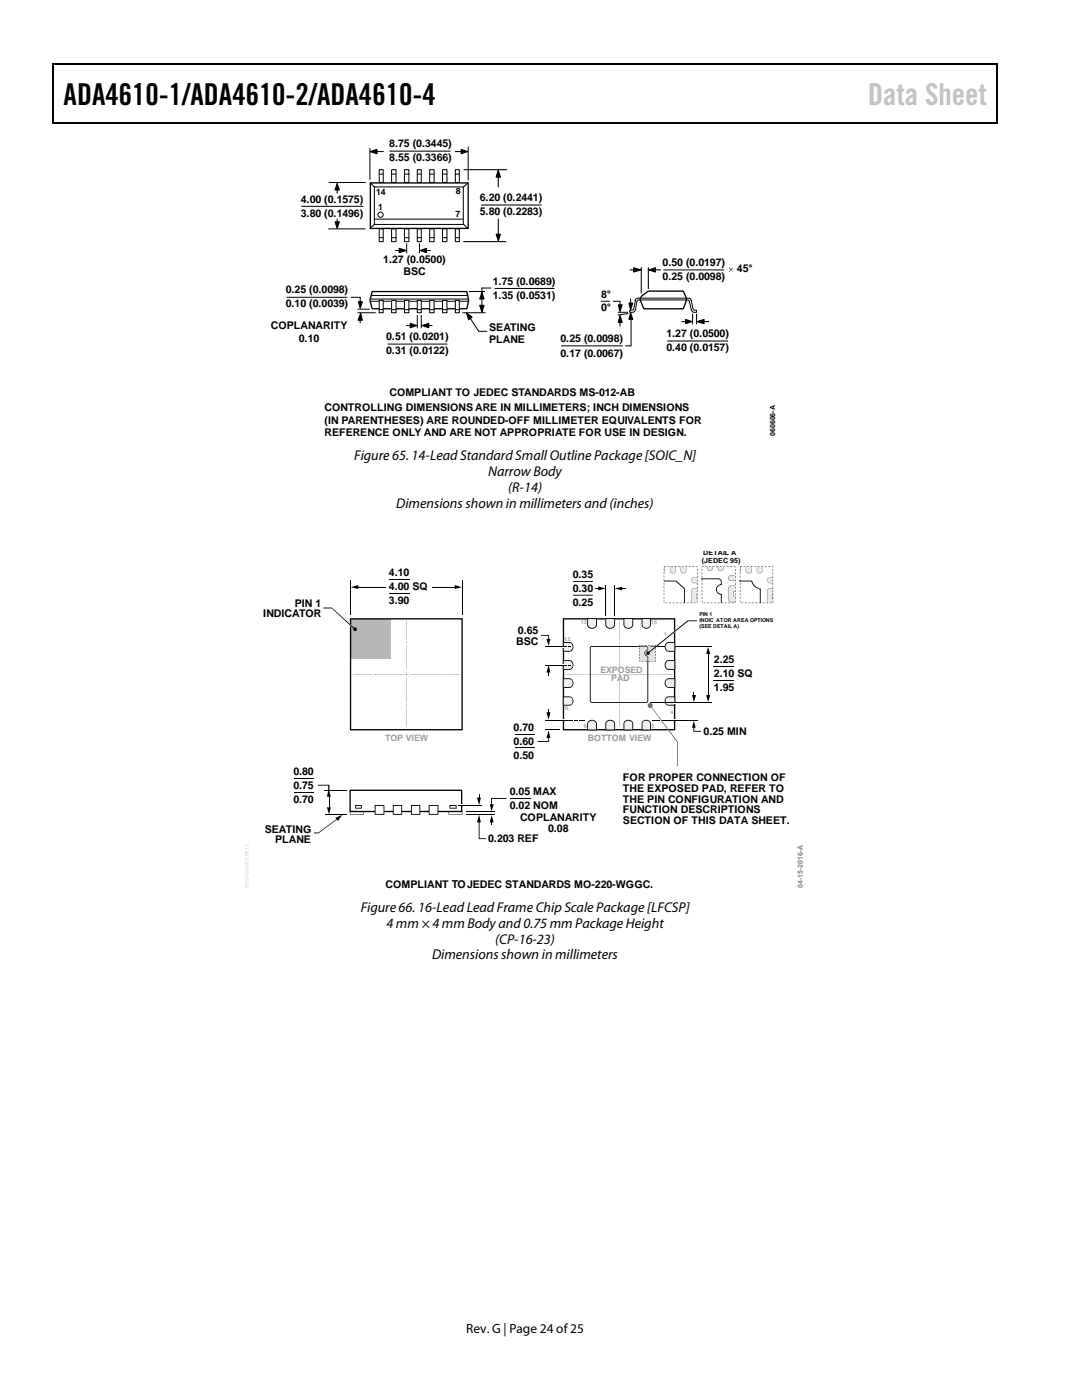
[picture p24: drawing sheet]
<svg xmlns="http://www.w3.org/2000/svg" width="216mm" height="279mm" viewBox="0 0 216 279" stroke-linecap="round" stroke-linejoin="round" font-family="sans-serif">
<defs><g id="words">
<text font-size="6" x="12.7" y="20.9">ADA4610-1/ADA4610-2/ADA4610-4</text>
<text font-size="6" fill="#c1c1c1" x="173.2" y="20.9">Data Sheet</text>
<g font-size="2.8">
<text x="70.7" y="91.9">Figure 65. 14-Lead Standard Small Outline Package [SOIC_N]</text>
<text x="97.4" y="95">Narrow Body</text>
<text x="79.1" y="101.4">Dimensions shown in millimeters and (inches)</text>
<text x="101.4" y="98.2">(R-14)</text>
<text x="72" y="181.9">Figure 66. 16-Lead Lead Frame Chip Scale Package [LFCSP]</text>
<text x="77.1" y="185.1">4 mm × 4 mm Bodyand 0.75 mm Package Height</text>
<text x="86.2" y="191.5">Dimensions shown in millimeters</text>
<text x="98.8" y="188.3">(CP-16-23)</text>
</g>
<text font-size="2.7" x="93" y="266">Rev. G | Page 24 of25</text>
<g font-size="2.1">
<text x="77.7" y="29.4">8.75 (0.3445)</text>
<text x="77.7" y="32.2">8.55 (0.3366)</text>
<text x="60" y="40.5">4.00 (0.1575)</text>
<text x="95.7" y="40.2">6.20 (0.2441)</text>
<text x="60" y="43.3">3.80 (0.1496)</text>
<text x="95.7" y="43">5.80 (0.2283)</text>
<text x="76.5" y="52.6">1.27 (0.0500)</text>
<text x="132.2" y="53.1">0.50 (0.0197)</text>
<text x="57" y="58.5">0.25 (0.0098)</text>
<text x="80.5" y="54.9">BSC</text>
<text x="98.4" y="56.8">1.75 (0.0689)</text>
<text x="98.4" y="59.6">1.35 (0.0531)</text>
<text x="120" y="59.5">8°</text>
<text x="132.2" y="55.9">0.25 (0.0098)</text>
<text x="147" y="54.3">45°</text>
<text x="54.1" y="65.6">COPLANARITY</text>
<text x="57" y="61.3">0.10 (0.0039)</text>
<text x="120" y="62.1">0°</text>
<text x="59.6" y="68.2">0.10</text>
<text x="77.1" y="67.9">0.51 (0.0201)</text>
<text x="77.1" y="70.7">0.31 (0.0122)</text>
<text x="97.6" y="66.1">SEATING</text>
<text x="97.6" y="68.4">PLANE</text>
<text x="111.8" y="68.3">0.25 (0.0098)</text>
<text x="111.8" y="71.2">0.17 (0.0067)</text>
<text x="133" y="67.3">1.27 (0.0500)</text>
<text x="133" y="70.1">0.40 (0.0157)</text>
<text x="64.7" y="82">CONTROLLING DIMENSIONS ARE IN MILLIMETERS; INCH DIMENSIONS</text>
<text x="77.7" y="79">COMPLIANT TO JEDEC STANDARDS MS-012-AB</text>
<text x="64.7" y="84.6">(IN PARENTHESES) ARE ROUNDED-OFF MILLIMETER EQUIVALENTS FOR</text>
<text x="64.7" y="87.1">REFERENCE ONLY AND ARE NOT APPROPRIATE FOR USE IN DESIGN.</text>
<text x="77.6" y="115">4.10</text>
<text x="77.6" y="117.8">4.00 SQ</text>
<text x="114.3" y="118.1">0.30</text>
<text x="114.3" y="115.3">0.35</text>
<text x="52.5" y="123.2">INDICATOR</text>
<text x="58.8" y="121.1">PIN 1</text>
<text x="77.6" y="120.6">3.90</text>
<text x="114.3" y="120.9">0.25</text>
<text x="103" y="128.7">BSC</text>
<text x="103.3" y="126.6">0.65</text>
<text x="142.5" y="137.9">1.95</text>
<text x="142.5" y="135.1">2.10 SQ</text>
<text x="142.5" y="132.2">2.25</text>
<text x="102.5" y="148.7">0.60</text>
<text x="102.5" y="145.8">0.70</text>
<text x="140.4" y="146.7">0.25 MIN</text>
<text x="58.5" y="154.7">0.80</text>
<text x="102.5" y="151.5">0.50</text>
<text x="124.3" y="155.9">FOR PROPER CONNECTION OF</text>
<text x="58.5" y="157.5">0.75</text>
<text x="58.5" y="160.3">0.70</text>
<text x="101.7" y="158.7">0.05 MAX</text>
<text x="101.7" y="161.5">0.02 NOM</text>
<text x="124.3" y="158">THE EXPOSED PAD, REFER TO</text>
<text x="124.3" y="160.2">THE PIN CONFIGURATION AND</text>
<text x="52.8" y="166.2">SEATING</text>
<text x="103.8" y="163.9">COPLANARITY</text>
<text x="109.4" y="166">0.08</text>
<text x="124.3" y="162.3">FUNCTION DESCRIPTIONS</text>
<text x="124.3" y="164.4">SECTION OF THIS DATA SHEET.</text>
<text x="54.9" y="168.3">PLANE</text>
<text x="97.4" y="168.1">0.203 REF</text>
<text x="76.9" y="177.2">COMPLIANT TOJEDEC STANDARDS MO-220-WGGC.</text>
</g>
<g font-size="1.8">
<text x="75.1" y="39">14</text>
<text x="75.5" y="41.9">1</text>
<text x="90.9" y="38.8">8</text>
<text x="90.9" y="43.3">7</text>
</g>
<g font-size="1.8" fill="#9a9c9e">
<text x="119.8" y="134.3">EXPOSED</text>
<text x="122" y="135.9">PAD</text>
<text x="76.9" y="147.8">TOP VIEW</text>
<text x="117.3" y="147.8">BOTTOM VIEW</text>
</g>
<g font-size="1.4">
<text x="154.7" y="87.1" transform="rotate(-90 154.7 87.1)">060606-A</text>
<text x="140.1" y="112.3">(JEDEC 95)</text>
<text x="140.3" y="110.8">DETAIL A</text>
</g>
<text font-size="1.4" fill="#808285" x="160.2" y="177.2" transform="rotate(-90 160.2 177.2)">04-15-2016-A</text>
<g font-size="1.1" fill="#9a9c9e">
<text x="115.9" y="124.6">13</text>
<text x="129.9" y="124.6">16</text>
<text x="112.6" y="128">12</text>
<text x="132.5" y="126.9">1</text>
<text x="112.8" y="141.8">9</text>
<text x="133.8" y="142.6">4</text>
<text x="116.5" y="145.3">8</text>
<text x="130" y="145.3">5</text>
</g>
<g font-size="1.1">
<text x="139.5" y="122.9">PIN 1</text>
<text x="139.5" y="124.1">INDIC ATOR AREA OPTIONS</text>
<text x="139.6" y="125.3">(SEE DETAIL A)</text>
</g>
</g></defs>
<path d="M10.5 12.7h.3v1h-.3zM10.5 12.7h.3v.3h-.3zM133.3 12.7h.3v.3h-.3zM198.8 12.7h.2v1h-.2zM198.8 12.7h.2v.3h-.2zM10.5 24.4h.3v.2h-.3zM133.1 24.4h.2v.2h-.2zM198.8 24.4h.2v.2h-.2zM93.1 62.4l1.1 .9-.7 .5zM138.2 62.7v1.9zM139 62.8v1.8z" fill="#000"/>
<path d="M10.7 13.7v10.7M10.8 12.8h122.5M133.6 12.8h65.2M198.9 13.7v10.7M10.8 24.5h188" fill="none" stroke="#000" stroke-width=".25"/>
<path d="M73.9 36.5h19.5v9.1h-19.5zM74.3 58.2h18.9l.3 1.7-.3 1.7h-18.9l-.5-1.7z" fill="none" stroke="#000" stroke-width=".26"/>
<g fill="none" stroke="#000" stroke-width=".2">
<path d="M72.8 36.4h-7.1M73.8 29.6v6.2M73.9 36.5l.8 .8M74.7 37.3h17.7v7.5h-17.7zM77.8 30.2h12M93.3 36.5l-.8 .8M93.4 29.4v6.5M101.1 33.9h-8.5M57.3 59.3h11.9M60.1 41.2h12.4M65.6 45.7h7.2M74 59.7h19.3"/>
<path d="M74.2 59h19.1M74.6 44.9l-.8 .7M74.7 43.7h17.7M75.7 45.7h.8v2.5h-.8zM75.7 47.4h.8M78.1 45.7h.9v2.5h-.9zM78.2 47.4h.8M80.7 45.7h.9v2.5h-.9zM80.8 47.4h.8M81.1 48.7v1.7M83.3 45.7h.8v2.5h-.8zM83.3 47.4h.8"/>
<path d="M83.7 48.7v1.7M85.7 45.7h.9v2.5h-.9zM85.8 47.4h.8M88.3 45.7h.9v2.5h-.9zM88.4 47.4h.8M90.9 45.7h.8v2.5h-.8zM90.9 47.4h.8M92.5 44.8l.8 .8M92.5 48.2h8.4M93.7 58.2h3M96 40.9h12.1M98.8 57.6h11.8"/>
<path d="M126.9 59.7l.4-.2h10a.54 .54 0 0 1 .6 .5l.4 1.8 .7 .1v.4h-.4a.65 .65 0 0 1-.7-.5l-.4-1.8-.3-.1h-9.8l-.3 .3-.3 1.6a.84 .84 0 0 1-1.1 .5v-.4l.7-.1zM128 53.4v5M129.4 53.4v4.2M132.5 53.9h11.9M71.4 61.7h2.2M71.4 62.4h3.5M74 60.1h19.3M77.4 68.7h11.8M92.4 62.4h4.4M93.1 62.4l1.1 .9-.7 .5zM93.9 63.6l1.6 2.4M95.5 66.1h1.6"/>
<path d="M112.1 69h12.1M133.2 68.1h12M138.2 62.7v1.9M139 62.8v1.8"/>
</g>
<path d="M75.7 59.9h.8v2.5h-.8z" fill="#fff" stroke="#000" stroke-width=".2"/>
<path d="M75.7 61.8h.8z" fill="#fff"/>
<path d="M75.7 61.8h.8" fill="none" stroke="#000" stroke-width=".2"/>
<path d="M78.1 59.9h.9v2.5h-.9z" fill="#fff" stroke="#000" stroke-width=".2"/>
<path d="M78.2 61.8h.8z" fill="#fff"/>
<path d="M78.2 61.8h.8" fill="none" stroke="#000" stroke-width=".2"/>
<path d="M80.7 59.9h.9v2.5h-.9z" fill="#fff" stroke="#000" stroke-width=".2"/>
<path d="M80.8 61.8h.8z" fill="#fff"/>
<path d="M80.8 61.8h.8" fill="none" stroke="#000" stroke-width=".2"/>
<path d="M83.3 59.9h.8v2.5h-.8z" fill="#fff" stroke="#000" stroke-width=".2"/>
<path d="M83.3 61.8h.8z" fill="#fff"/>
<path d="M83.3 61.8h.8" fill="none" stroke="#000" stroke-width=".2"/>
<path d="M85.7 59.9h.9v2.5h-.9z" fill="#fff" stroke="#000" stroke-width=".2"/>
<path d="M85.8 61.8h.8z" fill="#fff"/>
<path d="M85.8 61.8h.8" fill="none" stroke="#000" stroke-width=".2"/>
<path d="M88.3 59.9h.9v2.5h-.9z" fill="#fff" stroke="#000" stroke-width=".2"/>
<path d="M88.4 61.8h.8z" fill="#fff"/>
<path d="M88.4 61.8h.8" fill="none" stroke="#000" stroke-width=".2"/>
<path d="M90.9 59.9h.8v2.5h-.8z" fill="#fff" stroke="#000" stroke-width=".2"/>
<path d="M90.9 61.8h.8z" fill="#fff"/>
<g fill="none" stroke="#000" stroke-width=".2">
<path d="M67.3 36.6l.4 1.3h-.9zM67.3 37.5v1M73.8 30.3l1.4-.5v.9zM74.7 30.3h1.8M75.7 33.9h.8v2.5h-.8zM75.7 34.7h.8M78.1 33.9h.9v2.5h-.9zM78.2 34.7h.8M80.7 33.9h.9v2.5h-.9zM80.8 34.7h.8M83.3 33.9h.8v2.5h-.8zM83.3 34.7h.8"/>
<path d="M85.7 33.9h.9v2.5h-.9zM85.8 34.7h.8M88.3 33.9h.9v2.5h-.9zM88.4 34.7h.8M90.9 33.9h.8v2.5h-.8zM90.9 34.7h.8M90.9 30.3h1.5M92 29.8l1.3 .5-1.3 .4zM99.4 34v3.3M99.4 34l.5 1.4h-.9zM66.8 44.3h.9l-.4 1.3zM67.3 43.7v1.3"/>
<path d="M70.1 59.3h1.8M71.9 59.4v1.4M78.9 50h1.3M79.6 49.6l1.5 .4-1.5 .4zM83.8 50l1.3-.4v.8zM84.7 50h1.1M96.2 57.6v3.3M96.2 57.5h1.7M96.2 58.4l.4 1.3h-.9zM99 46.7h.9l-.5 1.4zM99.4 43.7v3.7M125.7 53.9h1.3"/>
<path d="M125.8 59.7v1.5M126.4 53.4l1.5 .5-1.5 .4zM129.5 53.9l1.3-.5v.9zM130.3 53.9h1.4M71.5 60.2h.8l-.4 1.3zM71.9 63.2v1.2M72 62.5l.3 1.4h-.9zM81.1 65h1.4M81.9 64.5l1.3 .5-1.3 .4zM83.3 62.9v2.5M84.1 62.9v2.5M84.1 65l1.5-.5v.9z"/>
<path d="M84.9 65h1.3M90.9 61.8h.8M95.7 60.9h.9l-.4 1.4zM120 60.1h1.6M122.4 60.1h1.3M123.4 62.3h1.8M123.4 60.8h.8l-.5 1.4zM123.7 63.9v1.2M123.7 62.9l.5 1.5h-.8zM123.7 60.2v1.3M124.9 69h.9M125.3 62.6l-1.9 .3"/>
<path d="M125.5 60.5h.8l-.5 1.3zM125.8 62.4l.5 1.3h-.8zM125.9 63.4v5.6M136.1 64.2h1.1M136.8 63.7l1.3 .5-1.3 .4zM139.1 64.2l1.4-.5v.9zM140 64.2h1.4M77.8 115.7h4M77.8 118.4h4M142.4 133h4.1M142.4 135.7h4.1"/>
<circle cx="75.9" cy="42.9" r=".52"/>
</g>
<path d="M128 59.1l1.4-1h6.9l.7 1.4v.4l-.7 1.7h-7.8l-.7-1.7v-.4z" fill="none" stroke="#000" stroke-width=".26"/>
<g fill="#000">
<path d="M67.3 36.6l.4 1.3h-.9zM67.3 37.5v1zM74.7 30.3h1.8zM73.8 30.3l1.4-.5v.9zM90.9 30.3h1.5zM92 29.8l1.3 .5-1.3 .4zM99.4 34l.5 1.4h-.9zM66.8 44.3h.9l-.4 1.3zM78.9 50h1.3zM79.6 49.6l1.5 .4-1.5 .4zM84.7 50h1.1zM83.8 50l1.3-.4v.8z"/>
<path d="M96.2 58.4l.4 1.3h-.9zM99 46.7h.9l-.5 1.4zM125.7 53.9h1.3zM126.4 53.4l1.5 .5-1.5 .4zM130.3 53.9h1.4zM129.5 53.9l1.3-.5v.9zM145.4 53.4l.1-.1 .4 .5 .4-.5-.3 .6 .3 .4-.4-.4-.4 .4-.1-.1 .4-.3zM72 62.5l.3 1.4h-.9zM71.9 59.4v1.4zM71.5 60.2h.8l-.4 1.3zM81.9 64.5l1.3 .5-1.3 .4zM84.1 65l1.5-.5v.9z"/>
<path d="M95.7 60.9h.9l-.4 1.4zM123.4 60.8h.8l-.5 1.4zM123.7 62.9l.5 1.5h-.8zM125.5 60.5h.8l-.5 1.3zM125.8 62.4l.5 1.3h-.8zM136.1 64.2h1.1zM136.8 63.7l1.3 .5-1.3 .4zM140 64.2h1.4zM139.1 64.2l1.4-.5v.9z"/>
<path d="M114.3 118.7h4v.2h-4zM114.3 116h4v.1h-4z"/>
</g>
<path d="M70.1 123.5h7.9v8h-7.9z" fill="#b5b7b9"/>
<path d="M69.9 115.9v6.9M71.2 117.2h5.7M86.3 117.2h4.7M92.2 115.9v6.9M65.7 158.7v2.7M101.8 159.4h4.1M102.7 146.6h3.9M102.7 149.2h3.9M108.8 145.7h2.9M64.9 162.5h4.3M93 162h5.7M93 162.6h5.7" fill="none" stroke="#000" stroke-width=".2"/>
<g fill="#000">
<path d="M70 117.2l1.5-.4v.7zM90.7 116.8l1.5 .4-1.5 .3zM109 127.5h.8l-.3 1.4zM109.4 134h.2v.8h-.2zM108 126.7h1.6v1.1h-.2v-.9h-1.4zM109.5 132.7l.3 1.5h-.8zM63.5 156.6h2.3l-.1 2.2h-.2v-2h-2zM65.6 157.5l.4 1.5h-.8zM69.7 157.7l.2-.1h22.3v4.5h-22.4l-.1-4.3h.3v4h22v-3.9h-22.1zM69.8 123.4h22.5v22.3h-.1v-.2l-.1 .2v-22.1h-22v21.9h22.1v.2h.1l-22.5 .1zM95.2 159.2h.8l-.4 1.5zM95.5 158.6h.2v.9h-.2z"/>
<path d="M98 159.3h3.1v.1h-2.9v1.4h-.2zM109 142.2h.8l-.3 1.5zM107.3 147.9h2.1v-.9h.2v1.1h-2.3zM109.4 141.5h.2v.9h-.2zM109.5 145.8l.3 1.5h-.8zM112.3 123.4h22.4v22.3l-.1-.2v.2h-.1v-22.1h-21.9v21.9h22l.1 .3h-22.4zM65.2 161.1h.8l-.3 1.4zM62.7 166.1h.8l3.8-2.8 .1 .1-3.9 2.9h-.8zM66.9 163.2l1.4-.6-.9 1.2zM95.6 162.6l.4 1.5h-.8zM95.5 163.8h.2v3.5h1.3v.2h-1.5zM97.7 160.5h.8l-.4 1.4z"/>
<path d="M98 163.8h.2v.9h-.2zM98.1 162.7l.4 1.4h-.8z"/>
</g>
<path d="M69.5 124.6l.2-.2 .6 .5-.2 .2z" fill="#fff"/>
<g fill="#000">
<path d="M64.5 121.3h1.7l4.7 4.2-.1 .2-4.6-4.3h-1.7z"/>
<circle cx="70.9" cy="125.6" r=".36"/>
</g>
<g fill="#fff">
<path d="M134.4 129h.5z"/>
<path d="M134.4 128.8h.5v.3h-.5z"/>
</g>
<path d="M120.9 116.8v6.1M122.6 116.8v6.1M129.8 129h12.4" fill="none" stroke="#000" stroke-width=".2"/>
<path d="M119.4 117l1.5 .5-1.5 .3zM118.8 117.4h.9v.1h-.9zM123.9 117.4h.9v.1h-.9zM122.6 117.5l1.5-.4v.7z" fill="#000"/>
<path d="M74.8 160.8h1.8v1.7h-1.8z" fill="#fff"/>
<path d="M74.8 160.7h1.8l.1 1.8-1.9 .1v-1.8h.1v1.6h1.6v-1.6h-1.7z" fill="#000"/>
<path d="M78.5 160.8h1.6v1.7h-1.6z" fill="#fff"/>
<path d="M78.4 160.7h1.8v1.9h-1.8v-1.8h.2v1.6h1.5v-1.6h-1.6z" fill="#000"/>
<path d="M82.1 160.8h1.7v1.7h-1.7z" fill="#fff"/>
<path d="M82 160.7h1.9v1.9h-1.9v-1.8h.2v1.6h1.5v-1.6h-1.6z" fill="#000"/>
<path d="M85.6 160.8h1.8v1.7h-1.8z" fill="#fff"/>
<path d="M69.8 161.9h2.8v.7h-2.8v-.6l.1 .5h2.6v-.5zM85.5 160.8l2-.1v1.9h-1.9l-.1-1.8h.2v1.6h1.6v-1.6zM89.5 161.9h2.8v.7h-2.8v-.6l.1 .5h2.6v-.5z" fill="#000"/>
<path d="M89.8 160.8h1.2v.5h-1.2z" fill="#fff"/>
<path d="M89.7 160.7h1.4v.7h-1.4v-.6h.2v.4h1v-.4h-1.1z" fill="#000"/>
<path d="M71 160.8h1.1v.5h-1.1z" fill="#fff"/>
<path d="M70.9 160.7h1.3v.7h-1.3v-.6h.2v.4h.9v-.4h-1z" fill="#000"/>
<path d="M64.8 157.8h4.4" fill="none" stroke="#000" stroke-width=".2"/>
<path d="M112.2 143.6h.5v.2h-.5z" fill="#fff"/>
<path d="M108.8 143.7h5.5" fill="none" stroke="#000" stroke-width=".2"/>
<path d="M114.6 143.7h.6v.1h-.6zM115.6 143.7h1.1v.1h-1.1z" fill="#000"/>
<path d="M91.8 160.6h.5v.2h-.5z" fill="#fff"/>
<path d="M91.5 160.8h4.5" fill="none" stroke="#000" stroke-width=".2"/>
<path d="M134.3 143.6h.4v.2h-.4z" fill="#fff"/>
<path d="M58.8 155.3h3.8M58.8 158.2h3.8M132.8 143.7h6.4" fill="none" stroke="#000" stroke-width=".2"/>
<path d="M138.1 138.7h.8l-.5 1.4zM138.4 138.1h.1v1h-.1zM130.1 143.7h1.5v.1h-1.5zM131.9 143.7h.6v.1h-.6zM138.4 143.8l.4 1.4h-.7zM138.4 145h.1v.9h1.4v.1h-1.5z" fill="#000"/>
<g fill="#717275">
<path d="M129.6 140.8l.2-.1 5.5 7.4-.1 4.8-.1-.1v-4.7z"/>
<circle cx="129.7" cy="140.8" r=".51"/>
</g>
<g fill="#cdcdcd">
<path d="M81 134.1l.1 .8z"/>
<path d="M80.7 134.5l.8 .1z"/>
</g>
<path d="M81.9 134.5h6" fill="none" stroke="#cdcdcd" stroke-width=".2"/>
<path d="M88.3 134.5l.4 .1z" fill="#cdcdcd"/>
<path d="M74.6 134.5h5.7M89.1 134.5h2.6" fill="none" stroke="#cdcdcd" stroke-width=".2"/>
<path d="M73.8 134.5l.4 .1z" fill="#cdcdcd"/>
<path d="M70.4 134.5h3" fill="none" stroke="#cdcdcd" stroke-width=".2"/>
<path d="M81 140.6l.1 .4z" fill="#cdcdcd"/>
<path d="M81.1 135.3v4.9M81.1 141.4v3.6" fill="none" stroke="#cdcdcd" stroke-width=".2"/>
<path d="M81 128l.1 .4z" fill="#cdcdcd"/>
<path d="M81.1 128.8v4.9M81.1 123.9v3.7" fill="none" stroke="#cdcdcd" stroke-width=".2"/>
<g fill="#cdcdcd">
<path d="M123.5 134.1l.1 .8z"/>
<path d="M123.2 134.5l.8 .1z"/>
</g>
<path d="M124.4 134.5h6" fill="none" stroke="#cdcdcd" stroke-width=".2"/>
<path d="M130.8 134.5l.4 .1z" fill="#cdcdcd"/>
<path d="M117.1 134.5h5.7M131.6 134.5h2.6" fill="none" stroke="#cdcdcd" stroke-width=".2"/>
<path d="M116.3 134.5l.4 .1z" fill="#cdcdcd"/>
<path d="M112.9 134.5h3" fill="none" stroke="#cdcdcd" stroke-width=".2"/>
<path d="M123.5 140.6l.1 .4z" fill="#cdcdcd"/>
<path d="M123.6 135.3v4.9M123.6 141.4v3.6" fill="none" stroke="#cdcdcd" stroke-width=".2"/>
<path d="M123.5 128l.1 .4z" fill="#cdcdcd"/>
<path d="M123.6 128.8v5M123.6 123.9v3.7" fill="none" stroke="#cdcdcd" stroke-width=".2"/>
<path d="M117.3 123.5h1.7v1.2a.91 .91 0 0 1-.9 .7 .91 .91 0 0 1-.8-.7z" fill="#f2f1f2"/>
<path d="M117.2 123.5l1.9-.1v1.3h-.2v-1.2h-1.6v1.2a.88 .88 0 0 0 .9 .6 .88 .88 0 0 0 .8-.6h.1a.99 .99 0 0 1-1 .8 .99 .99 0 0 1-.9-.8z" fill="#000"/>
<path d="M120.9 123.5h1.7v1.2a.91 .91 0 0 1-.8 .7 .91 .91 0 0 1-.9-.7z" fill="#f2f1f2"/>
<path d="M120.8 123.5l1.9-.1v1.3h-.1v-1.2h-1.6v1.2a.88 .88 0 0 0 .8 .6 .88 .88 0 0 0 .8-.6h.1a.99 .99 0 0 1-.9 .8 .99 .99 0 0 1-1-.8z" fill="#000"/>
<path d="M124.5 123.5h1.8v1.2a.91 .91 0 0 1-.9 .7 .91 .91 0 0 1-.9-.7z" fill="#f2f1f2"/>
<path d="M124.4 123.4l1.9 .1v1.2h-.1v-1.2h-1.6v1.2a.88 .88 0 0 0 .8 .6 .88 .88 0 0 0 .9-.6 .99 .99 0 0 1-.9 .8 .99 .99 0 0 1-1-.8z" fill="#000"/>
<path d="M128.1 123.5h1.7v1.2a.85 .85 0 0 1-.8 .7 .85 .85 0 0 1-.9-.7z" fill="#f2f1f2"/>
<path d="M117.7 129.1l.4-.2h10.8l.4 .2v.7a.59 .59 0 0 0-.6 .5h-.1a.61 .61 0 0 1 .7-.6l-.2-.5-.2-.1h-10.9l-.1 .3v10.6l.2 .1h11l.1-.2v-8.9h.1a.58 .58 0 0 1-.7-.7l.4 .5 .4 .2v8.9l-.3 .3-11 .1-.2-.1-.2-.3zM128 123.4h1.9v1.3h-.2v-1.2h-1.5v1.2a.82 .82 0 0 0 .8 .6 .82 .82 0 0 0 .8-.6h.1a.94 .94 0 0 1-.9 .8 .94 .94 0 0 1-1-.8z" fill="#000"/>
<path d="M117.5 144a.9 .9 0 0 1 1.5 .4v1.3h-1.7v-1.3z" fill="#f2f1f2"/>
<path d="M117.4 143.9a1.01 1.01 0 0 1 1.7 .5h-.1a.88 .88 0 0 0-.8-.6 .88 .88 0 0 0-.9 .6v1.2h1.6v-1.2h.2v1.4l-1.9-.1v-1.3z" fill="#000"/>
<path d="M121.1 144a.92 .92 0 0 1 1.5 .4v1.3h-1.7v-1.3z" fill="#f2f1f2"/>
<path d="M121.1 143.9a1.01 1.01 0 0 1 1.6 .5h-.1a.88 .88 0 0 0-.8-.6 .88 .88 0 0 0-.8 .6v1.2h1.6v-1.2h.1v1.4l-1.9-.1v-1.3z" fill="#000"/>
<path d="M124.7 144a.94 .94 0 0 1 1.6 .4v1.3h-1.8v-1.3z" fill="#f2f1f2"/>
<path d="M124.7 143.9a1.01 1.01 0 0 1 1.6 .5 .88 .88 0 0 0-.9-.6 .88 .88 0 0 0-.8 .6v1.2h1.6v-1.2h.1v1.3l-1.9 .1v-1.4z" fill="#000"/>
<path d="M128.4 144a.85 .85 0 0 1 1.4 .4v1.3h-1.7v-1.3z" fill="#f2f1f2"/>
<path d="M128.3 143.9a.94 .94 0 0 1 1.6 .5h-.1a.82 .82 0 0 0-.8-.6 .82 .82 0 0 0-.8 .6v1.2h1.5v-1.2h.2v1.4h-1.9v-1.4z" fill="#000"/>
<path d="M132.9 139.3l.5-.2h1.3v1.6h-1.3a.85 .85 0 0 1-.5-1.4z" fill="#f2f1f2"/>
<path d="M132.9 139.3l.2-.2h.3a.82 .82 0 0 0-.6 .8 .82 .82 0 0 0 .6 .8h1.2v-1.5h-1.2v-.2h1.3v1.8h-1.3a.94 .94 0 0 1-.5-1.5z" fill="#000"/>
<path d="M132.9 135.7l.5-.3h1.3v1.8h-1.3a.94 .94 0 0 1-.5-1.5z" fill="#f2f1f2"/>
<path d="M132.9 135.6l.2-.2h.3a.88 .88 0 0 0-.6 .9 .88 .88 0 0 0 .6 .8h1.2v-1.6h-1.2v-.1h1.3v1.8l-1.3 .1a1.01 1.01 0 0 1-.5-1.7z" fill="#000"/>
<path d="M132.9 132.1l.5-.3h1.3v1.8h-1.3a.91 .91 0 0 1-.5-1.5z" fill="#f2f1f2"/>
<path d="M132.9 132l.2-.2h.3a.88 .88 0 0 0-.6 .9 .88 .88 0 0 0 .6 .8h1.2v-1.6h-1.2v-.2h1.3v1.9l-1.3 .1a1.01 1.01 0 0 1-.5-1.7z" fill="#000"/>
<path d="M132.9 128.5l.5-.3h1.3v1.8h-1.3a.91 .91 0 0 1-.5-1.5z" fill="#f2f1f2"/>
<path d="M132.9 128.4l.2-.2h.3a.88 .88 0 0 0-.6 .9 .88 .88 0 0 0 .6 .8h1.2v-1.6h-1.2v-.2h1.3v2h-1.3a1.01 1.01 0 0 1-.5-1.7z" fill="#000"/>
<path d="M112.4 139.1h1.2a.85 .85 0 0 1 .7 .8 .85 .85 0 0 1-.7 .8h-1.2z" fill="#f2f1f2"/>
<path d="M112.3 139.1l1.3-.1v.2h-1.1v1.5h1.1a.82 .82 0 0 0 .7-.8 .82 .82 0 0 0-.7-.8v-.1a.94 .94 0 0 1 .8 .9 .94 .94 0 0 1-.8 .9l-1.3-.1z" fill="#000"/>
<path d="M112.4 135.4h1.2a.9 .9 0 0 1 .7 .9 .9 .9 0 0 1-.7 .9h-1.2z" fill="#f2f1f2"/>
<path d="M112.3 135.4h1.3v.1h-1.1v1.6h1.1a.88 .88 0 0 0 .6-.8 .88 .88 0 0 0-.6-.9 .99 .99 0 0 1 .8 .9 .99 .99 0 0 1-.8 1l-1.3-.1z" fill="#000"/>
<path d="M112.4 131.8h1.2a.9 .9 0 0 1 .7 .9 .9 .9 0 0 1-.7 .9h-1.2z" fill="#f2f1f2"/>
<path d="M112.3 131.8l1.3-.1v.2h-1.1v1.6h1.1a.88 .88 0 0 0 .6-.8 .88 .88 0 0 0-.6-.9v-.1a.99 .99 0 0 1 .8 1 .99 .99 0 0 1-.8 1l-1.3-.1z" fill="#000"/>
<path d="M112.4 128.2h1.2a.9 .9 0 0 1 .7 .9 .9 .9 0 0 1-.7 .9h-1.2z" fill="#f2f1f2"/>
<path d="M112.3 128.2l1.3-.1v.2h-1.1v1.6h1.1a.88 .88 0 0 0 .6-.8 .88 .88 0 0 0-.6-.9v-.1a.99 .99 0 0 1 .8 1 .99 .99 0 0 1-.8 1l-1.3-.1z" fill="#000"/>
<path d="M112.2 128.9h.4v.3h-.4z" fill="#fff"/>
<path d="M112.8 129h.4v.2h-.4zM113.5 129h.5v.2h-.5z" fill="#000"/>
<path d="M108.9 129.1h3.8" fill="none" stroke="#000" stroke-width=".2"/>
<path d="M112.2 132.5h.4v.3h-.4z" fill="#fff"/>
<path d="M112.8 132.6h.4v.2h-.4zM113.5 132.6h.5v.2h-.5zM140.9 138.7h.8l-.4 1.4zM141.3 129.1l.4 1.4h-.8z" fill="#000"/>
<path d="M108.9 132.7h3.8M141.3 130.2v8.8" fill="none" stroke="#000" stroke-width=".2"/>
<path d="M127.6 128.7h3.3v.2h-1.1v.2h1.1v2.8h-1.5l-.1-1-.3-.1-.3-.5h-.1a.75 .75 0 0 0 .6 .7v.9h-1.6v-2.8h1.5l.1 .5a.58 .58 0 0 0-.6 .7h.1a.59 .59 0 0 1 .6-.5v-.7l-.2-.1-1.5-.1z" fill="#e5e6e7"/>
<g fill="#616365">
<path d="M129.8 128.9h1.1v.2h-1.1z"/>
<path d="M128.6 130.3a.75 .75 0 0 0 .6 .7v.9h.2l-.1-1-.3-.1-.3-.5zM127.6 128.9v.2h1.5l.1 .5a.58 .58 0 0 0-.6 .7h.1a.59 .59 0 0 1 .6-.5v-.7l-.2-.1z"/>
</g>
<g fill="#000">
<path d="M127.6 128.7h.3l-.3 .3zM127.6 131.7l.3 .2-.3 .1zM130.6 128.7h.3v.2l-.1 .1zM130.6 131.9l.3-.2v.3z"/>
<path d="M127.6 129.2l.1 .4zM127.6 129.9l.1 .3zM127.6 130.5l.1 .4zM127.6 131.1l.1 .4z"/>
<path d="M128 131.9h.5zM128.6 131.9l.5 .1zM129.4 131.9l.3 .1zM130 131.9l.3 .1z"/>
<path d="M130 128.7l.3 .1zM129.4 128.7l.3 .1zM128.6 128.7l.5 .1zM128 128.7h.5z"/>
<path d="M130.8 131.1l.1 .4zM130.8 130.5l.1 .4zM130.8 129.9l.1 .3zM130.8 129.2l.1 .4z"/>
</g>
<path d="M131.7 128.1l3.6-2.8 .1 .3-3.5 2.8z" fill="#fff"/>
<g fill="#000">
<path d="M129.3 130.2l7.9-6.4h1.9v.2h-1.8l-7.9 6.4z"/>
<circle cx="129.3" cy="130.4" r=".37"/>
</g>
<path d="M153.3 115.4l1-.1v1h-1a.54 .54 0 0 1 0-.9z" fill="#eceded"/>
<path d="M153.3 115.3h1l-1 .1a.54 .54 0 0 0 0 .9h1l-.7 .1a.57 .57 0 0 1-.6-.4 .57 .57 0 0 1 .3-.7z" fill="#717375"/>
<path d="M151.1 113.1h1v.8a.49 .49 0 0 1-.5 .5 .49 .49 0 0 1-.5-.5z" fill="#eceded"/>
<path d="M151 113.1l.1 .8a.49 .49 0 0 0 .5 .5 .49 .49 0 0 0 .5-.5v-.8v.8a.58 .58 0 0 1-.5 .6 .58 .58 0 0 1-.6-.6z" fill="#717375"/>
<path d="M148.9 113.1h1v.8a.54 .54 0 0 1-.5 .5 .54 .54 0 0 1-.5-.5z" fill="#eceded"/>
<path d="M148.8 113.1l.1 .8a.54 .54 0 0 0 .5 .5 .54 .54 0 0 0 .5-.5v-.8l.1 .8a.63 .63 0 0 1-.6 .6 .63 .63 0 0 1-.6-.6z" fill="#717375"/>
<path d="M147.6 113.1v1.1z" fill="#eceded"/>
<path d="M147.7 113.1l.1 1-.2 .2z" fill="#717375"/>
<path d="M153.3 117.6l1-.1v.9h-.2v1.2h.2v.7h-1.1l-.1-.2v-2z" fill="#eceded"/>
<path d="M154.1 118.4v1.2h.2v-1.2zM153.2 117.5l-.2 .6 .1 2.2v-2.4l.4-.4 .8-.1h-.8z" fill="#717375"/>
<g fill="#000">
<path d="M147.6 115.9l2.5 .1a2.12 2.12 0 0 0 1.7 1.5v2.8h-.2v-2.8l.1 .1a2.03 2.03 0 0 1-1.8-1.6h.1h-2.4z"/>
<path d="M147.6 113v.2l.5-.1zM147.6 113.5v.4zM147.6 114.2v.4zM147.6 114.9v.4zM147.6 115.6v.4zM147.6 116.3v.5zM147.6 117v.5zM147.6 117.7v.5zM147.6 118.4v.5zM147.6 119.1v.5zM147.6 119.8v.5zM147.9 120.3h.4zM148.6 120.3h.5zM149.3 120.3h.5zM150 120.3h.5zM150.7 120.3h.5zM151.4 120.3h.5zM152.1 120.3h.5zM152.8 120.3h.5zM153.6 120.3h.4zM154.2 119.9l.1 .4v-.5zM154.2 119.2l.1 .4v-.5zM154.2 118.5l.1 .4v-.5zM154.2 117.8l.1 .4v-.5zM154.2 117.1l.1 .4v-.5zM154.2 116.4l.1 .4v-.5zM154.2 115.7l.1 .3v-.4zM154.2 115l.1 .3v-.4zM154.2 114.3l.1 .3v-.4zM154.2 113.6l.1 .3v-.4zM154 113l.3 .2v-.2zM153.3 113l.4 .1zM152.6 113l.4 .1zM151.9 113l.4 .1zM151.2 113l.4 .1zM150.5 113l.4 .1zM149.8 113l.4 .1zM149.1 113l.4 .1zM148.3 113l.5 .1z"/>
</g>
<path d="M138.2 115.4l1-.1v1h-1a.59 .59 0 0 1 0-.9z" fill="#eceded"/>
<path d="M138.1 115.3h1.1h-.8a.51 .51 0 0 0-.4 .5 .51 .51 0 0 0 .4 .5h.8l-.8 .1a.6 .6 0 0 1-.5-.5 .6 .6 0 0 1 .2-.6z" fill="#717375"/>
<path d="M135.9 113.1h1v.8a.49 .49 0 0 1-.5 .5 .49 .49 0 0 1-.5-.5z" fill="#eceded"/>
<path d="M135.8 113.1l.1 .8a.49 .49 0 0 0 .5 .5 .49 .49 0 0 0 .5-.5v-.8l.1 .8a.58 .58 0 0 1-.6 .6 .58 .58 0 0 1-.6-.6z" fill="#717375"/>
<path d="M133.8 113.1h.9v.8a.49 .49 0 0 1-.4 .5 .49 .49 0 0 1-.5-.5z" fill="#eceded"/>
<path d="M133.7 113.1l.1 .8a.49 .49 0 0 0 .5 .5 .49 .49 0 0 0 .4-.5v-.8l.1 .8a.58 .58 0 0 1-.5 .6 .58 .58 0 0 1-.6-.6z" fill="#717375"/>
<path d="M132.5 113.1v1.1z" fill="#eceded"/>
<path d="M132.6 113.1l.1 .8-.2 .4z" fill="#717375"/>
<path d="M138.1 117.6l.2-.1h.9v.9h-.2v1.2h.2v.7h-1.1l-.1-.2z" fill="#eceded"/>
<path d="M139 118.4v1.2h.2v-1.2zM138 117.5l-.1 2.4 .2 .4-.1-2.6 .3-.2 .9-.1h-.9z" fill="#717375"/>
<g fill="#000">
<path d="M132.5 115.9h2.4l1.8 1.6v2.8h-.2v-2.8l-1.7-1.5h-2.3zM140 115.4h3.3a.68 .68 0 0 1 .7 .6v.7a.97 .97 0 0 0-.9 .9 .97 .97 0 0 0 .9 1v1.7h-.2l.1-1.7a.97 .97 0 0 1-1-1 .97 .97 0 0 1 1-.9l-.1-.9-.2-.1-3.6-.1z"/>
<path d="M132.4 113l.1 .2 .4-.1zM132.4 113.5l.1 .4zM132.4 114.2l.1 .4zM132.4 114.9l.1 .4zM132.4 115.6l.1 .4zM132.4 116.3l.1 .5zM132.4 117l.1 .5zM132.4 117.7l.1 .5zM132.4 118.4l.1 .5zM132.4 119.1l.1 .5zM132.4 119.8l.1 .5zM132.8 120.3h.4zM133.5 120.3h.4zM134.2 120.3h.5zM134.9 120.3h.5zM135.6 120.3h.5zM136.3 120.3h.5zM137 120.3h.5zM137.7 120.3h.5zM138.5 120.3h.4zM139.1 119.9l.1 .4v-.5zM139.1 119.2l.1 .4v-.5zM139.1 118.5l.1 .4v-.5zM139.1 117.8l.1 .4v-.5zM139.1 117.1l.1 .4v-.5zM139.1 116.4l.1 .4v-.5zM139.1 115.7l.1 .3v-.4zM139.1 115l.1 .3v-.4zM139.1 114.3l.1 .3v-.4zM139.1 113.6l.1 .3v-.4zM138.8 113.1l.4 .1v-.2zM138.1 113.1l.4-.1zM137.4 113.1l.4-.1zM136.7 113.1l.4-.1zM136 113.1l.4-.1zM135.3 113.1l.4-.1zM134.6 113.1l.4-.1zM133.9 113.1l.4-.1zM133.2 113.1l.4-.1z"/>
</g>
<path d="M145.4 115.1l.4-.2h.9v1h-.9a.52 .52 0 0 1-.4-.8z" fill="#eaeaeb"/>
<path d="M145.3 115.1l.5-.3h.9l-.9 .1a.49 .49 0 0 0-.5 .5 .49 .49 0 0 0 .5 .5h.9l-.9 .1a.59 .59 0 0 1-.5-.9z" fill="#5c5d60"/>
<path d="M143.3 113.1h1v.4a.51 .51 0 0 1-.5 .3 .51 .51 0 0 1-.5-.3z" fill="#eaeaeb"/>
<path d="M143.2 113.1l.1 .4a.51 .51 0 0 0 .5 .3 .51 .51 0 0 0 .5-.3v-.4a.56 .56 0 0 1-.3 .8 .56 .56 0 0 1-.8-.4z" fill="#5c5d60"/>
<path d="M141.2 113.1h1v.4a.51 .51 0 0 1-.5 .3 .51 .51 0 0 1-.5-.3z" fill="#eaeaeb"/>
<path d="M141.1 113.1l.1 .4a.51 .51 0 0 0 .5 .3 .51 .51 0 0 0 .5-.3v-.4a.56 .56 0 0 1-.4 .8 .56 .56 0 0 1-.7-.4z" fill="#5c5d60"/>
<path d="M145.6 117l1.1-.1v1.1h-.4v1l.4 .1v1l-1-.1-.3-.4-.1-2z" fill="#eaeaeb"/>
<path d="M146.3 118v1l.4 .1-.3-.1v-.9l.3-.1zM145.5 117l-.2 .6v2l.4 .6h1l-1-.2-.4-.6 .1-2.1 .3-.3 1-.2z" fill="#5c5d60"/>
<path d="M140 113v.2l.5-.1zM140 113.5v.4zM140 114.2v.4zM140 114.9v.4zM140 115.6v.4zM140 116.3v.5zM140 117v.5zM140 117.7v.5zM140 118.4v.5zM140 119.1v.5zM140 119.8v.5zM140.3 120.3l.4 .1zM141 120.3l.5 .1zM141.7 120.3l.5 .1zM142.4 120.3l.5 .1zM143.1 120.3l.5 .1zM143.8 120.3l.5 .1zM144.5 120.3l.5 .1zM145.3 120.3l.4 .1zM146 120.3l.4 .1zM146.7 119.8l.1 .5zM146.7 119.1l.1 .5zM146.7 118.4l.1 .5zM146.7 117.7l.1 .5zM146.7 117l.1 .5zM146.7 116.3l.1 .5zM146.7 115.6l.1 .4zM146.7 114.9l.1 .4zM146.7 114.2l.1 .4zM146.7 113.5l.1 .4zM146.4 113l.4 .2v-.2zM145.7 113l.4 .1zM145 113l.4 .1zM144.3 113l.4 .1zM143.6 113l.4 .1zM142.9 113l.4 .1zM142.2 113l.4 .1zM141.5 113l.4 .1zM140.7 113l.5 .1z" fill="#000"/>
<g fill="#fff">
<path d="M134.4 140.2h.5z"/>
<path d="M134.4 140.1h.5v.3h-.5z"/>
</g>
<path d="M129.8 140.2h12.4" fill="none" stroke="#000" stroke-width=".2"/>
<use href="#words"/>
</svg>
